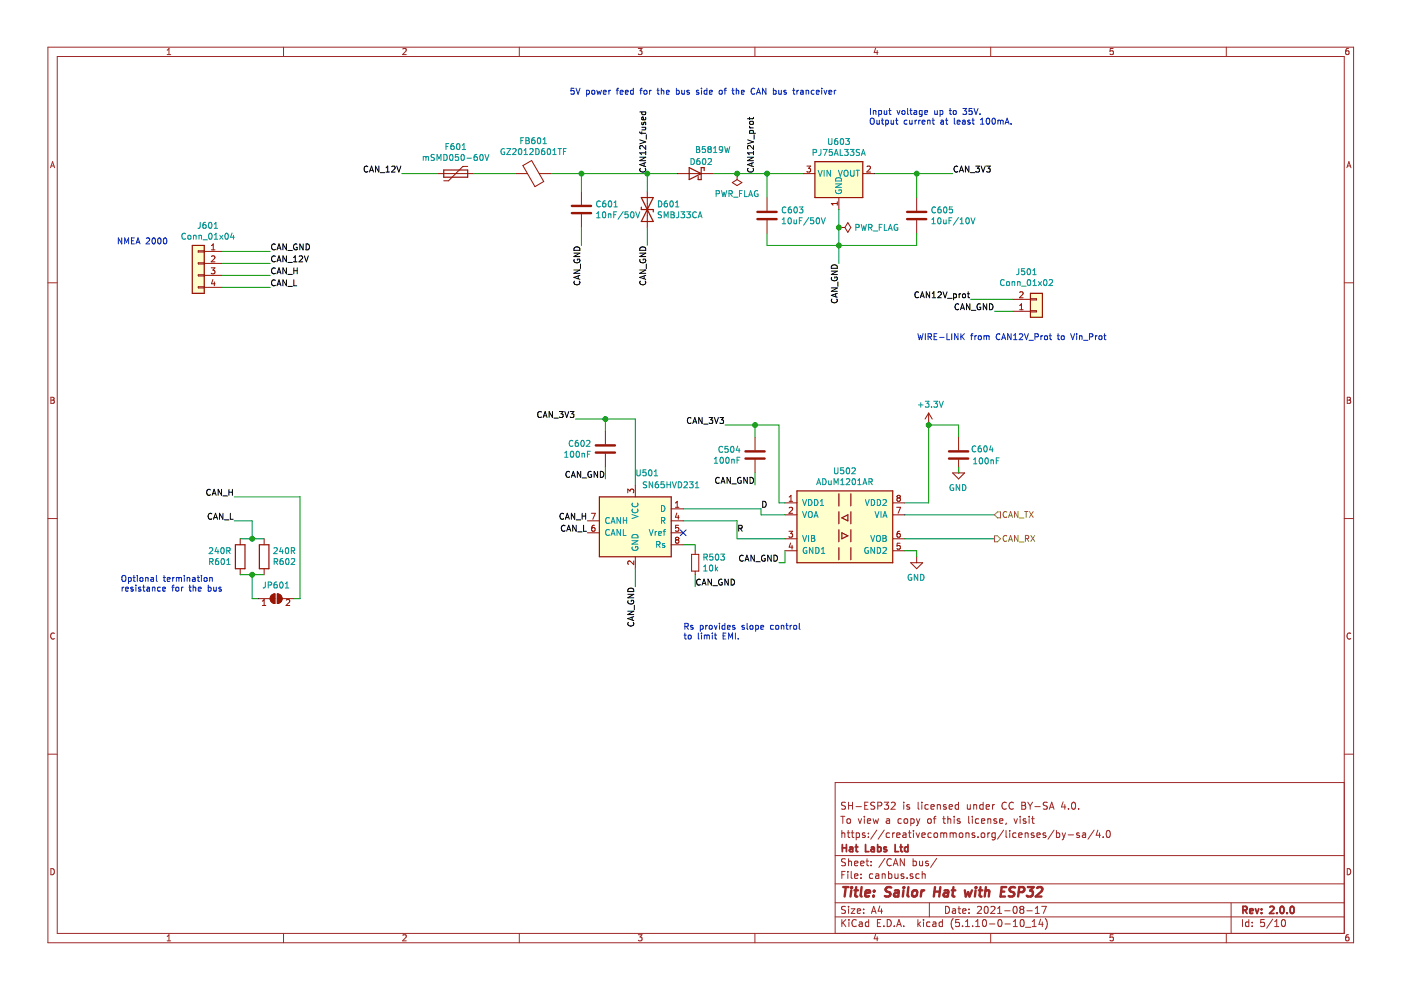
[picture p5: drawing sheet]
<svg xmlns="http://www.w3.org/2000/svg" width="297mm" height="210mm" viewBox="0 0 297 210" stroke-linecap="round" stroke-linejoin="round" font-family="sans-serif">
<path d="M.2 0h296.9v209.9h-296.9z" fill-rule="evenodd" fill="#fff" stroke="#fff" stroke-width=".21"/>
<g fill="none" stroke="#a0282a" stroke-width=".21">
<path d="M10.2 10h276.8v189.9h-276.8zM12.1 12h272.9v185.9h-272.9zM35.4 11.6h.8M35.4 10.6l.4-.3v1.3M60.1 10v2M85.4 10.4l.5-.1 .2 .3-.8 1h.8M110.1 10v2M135.3 10.3h.8l-.4 .5 .4 .1v.5l-.2 .2-.6-.2M160.1 10v2M185.6 10.2l-.3 .9h.9M186 10.7v.9M210 10v2"/>
<path d="M236 10.3h-.6l-.1 .6 .7-.1v.6l-.2 .2-.5-.2M260 10v2M285.9 10.3h-.4l-.1 .3-.1 .7 .2 .3 .5-.2-.1-.6h-.4l-.2 .2M10.7 35.6l.4-1.3 .5 1.3M10.8 35.2h.7M285.6 35.6l.4-1.3 .4 1.3M285.7 35.2h.6M10.2 60h1.9M285 60h2M10.8 84.2h.4l.3 .3-.3 .3 .3 .3-.2 .4h-.5zM10.8 84.8h.4M285.6 84.2h.5l.2 .3-.2 .3 .3 .3-.2 .4h-.6z"/>
<path d="M285.6 84.8h.5M10.2 109.9h1.9M285 109.9h2M11.5 134.3a.58 .58 0 0 0-.8 .5 .58 .58 0 0 0 .8 .6M286.4 134.3a.58 .58 0 0 0-.8 .5 .58 .58 0 0 0 .8 .6M10.2 159.9h1.9M285 159.9h2M178.3 173.1h.8M178.5 176.1v1.5M178.5 176.7l.2-.1 .3 .1 .1 .9M178.7 173.1v1.5M179.3 170.2l-.6-.1-.3 .3 .1 .3 .7 .3v.5l-.2 .1-.6-.1"/>
<path d="M179.6 176.6h.6M179.6 173.7l.2-.1 .5 .1v.8l-.3 .1-.4-.1zM179.8 176.1v1.3l.4 .2M179.9 170.1v1.5M179.9 170.8h.8M180.5 176.6h.6M180.7 176.1v1.3l.4 .2M180.7 170.1v1.5M181.5 171h1.1M181.5 176.7l.5-.1 .2 .3v.5l-.2 .2-.5-.1M181.5 176.6v1.5M182 173.6l.3 1 .4-1"/>
<path d="M183.3 173.1v.1M183.3 173.6v1M183.3 170.8h.5M183.4 176.7l-.4-.1-.2 .2 .1 .2 .5 .1v.4h-.6M183.9 174.1l.7-.2-.1-.2-.4-.1-.2 .2 .1 .7h.5M184 170.1h-.7v1.5h.7M184.1 177.4v.2M184.1 176.7v.1M185.1 173.6l.3 1 .3-.7 .3 .7 .3-1M185.5 170.2l-.6-.1-.3 .3 .1 .3 .7 .3v.5l-.2 .1-.6-.1M185.9 176l-1.3 1.9M186.1 170.9l.7-.1 .2-.2-.1-.4-.2-.1h-.6v1.5"/>
<path d="M187.5 170.1h.9l-.5 .6 .4 .1v.7l-.2 .1-.6-.1M187.5 176l-1.3 1.9M188 173.7h.5l.1 .9M188.6 176.7l-.4-.1-.3 .3 .1 .5 .2 .2 .4-.1M188.6 173.9l-.5 .1-.2 .2 .2 .4 .5-.1M189 170.2l.5-.1 .3 .4-.9 1.1h.9M189.3 176.6v1M189.7 176.6l-.4 .3M190.1 177.1l.7-.2v-.2l-.5-.1-.2 .2 .1 .7h.6M191.1 173.7l-.4-.1-.3 .3 .1 .6h.6M191.5 176.7h.5l.1 .9M191.6 170.1v.1"/>
<path d="M191.6 170.6v1M191.7 173.7l.3-.1 .4 .1 .1 .6-.2 .2-.3 .1-.3-.1zM192.1 176.9l-.7 .3 .2 .4 .5-.1M192.6 176.6h.6M192.8 176.1v1.3l.4 .2M192.8 170.7l-.3-.1-.3 .2 .1 .2 .5 .2v.3h-.6M193.1 173.7l.4-.1 .3 .3-.1 .6-.2 .1-.4-.1M193.1 173.6v1.5M193.7 176.1v.1M193.7 176.6v1M194.2 176.6l.4 1 .4-1M194.3 173.6l.4 1"/>
<path d="M194.7 174.6l-.4 .5M194.7 170.1v1.3l.2 .2M195 173.6l-.3 1M195.4 177.1l.8-.2-.1-.2-.4-.1-.3 .2 .1 .7h.6M195.4 170.1v.1M195.4 170.6v1M196.7 173.7l.2-.1 .5 .1v.8l-.2 .1-.5-.1zM196.8 170.7l-.4-.1-.3 .3 .1 .6 .2 .1 .4-.1M197.4 171.1l.7-.2-.1-.2-.4-.1-.2 .2 .1 .7h.5M197.5 176.7l-.5-.1-.3 .3 .2 .6h.6M197.9 173.6h.5M198.1 176.7l.2-.1 .4 .1 .1 .6-.1 .2-.4 .1-.2-.2z"/>
<path d="M198.4 173.1l-.3 .2v1.3M198.7 170.7l.3-.1 .3 .1 .1 .9M198.7 170.6v1M199.5 176.7l.4-.1 .2 .2M199.5 176.6v1M199.9 173.6h.5M200.1 176.8l.2-.2 .4 .1v.9M200.1 173.1v1.3l.3 .2M200.1 176.8v.8M200.6 170.7l-.4-.1-.2 .2 .1 .2 .5 .2v.3h-.6M201 173.7l.2-.1 .3 .1 .1 .9M201 173.1v1.5"/>
<path d="M201.2 171.1l.7-.2v-.2l-.5-.1-.2 .2 .1 .7h.6M201.4 176.7l.5-.1 .2 .2M201.4 176.6v1M202.1 176.8l.2-.2 .4 .1v.9M202.1 176.8v.8M202.3 173.1v.1M202.3 173.6v1M203.2 170.7l-.4-.1-.3 .3 .1 .6 .2 .1 .4-.1M203.2 170.1v1.5M203.4 176.7l.2-.1 .5 .1v.7l-.2 .2-.5-.2zM203.5 173.7l-.3-.1-.3 .2 .1 .2 .5 .1v.4h-.6M204.8 176.6v1"/>
<path d="M204.8 176.7l.2-.1 .4 .1v.9M205.1 170.6v.9l.4 .1 .2-.1M205.4 173.1v1.3l.2 .2M205.7 170.6v1M206.2 173.1v.1M206.2 173.6v1M206.4 170.7l.2-.1 .4 .1 .1 .9M206.4 170.6v1M206.6 176.7l-.3-.1-.2 .2 .1 .2 .4 .1v.4h-.5M207.4 177.4v.2M207.5 173.7l-.4-.1-.3 .3 .1 .6 .2 .1 .4-.1M208.1 174.1l.7-.2-.1-.2-.4-.1-.2 .2v.7h.6"/>
<path d="M208.1 176.7l.2-.1 .4 .1v.7l-.2 .2-.4-.2zM208.4 170.7l-.4-.1-.3 .3 .1 .6 .2 .1 .4-.1M208.4 170.1v1.5M209.1 171.1l.7-.2-.1-.2-.4-.1-.2 .2 .1 .7h.5M209.4 173.7l.2-.1 .4 .1 .1 .9M209.4 173.6v1M209.4 176.6v1M209.9 176.6l-.5 .3M210.4 170.6v1M210.9 170.6l-.5 .3M211 176.7l-.4-.1-.3 .3v.5l.3 .2 .4-.1M211 176.6v1.2l-.3 .3-.4-.1"/>
<path d="M211.3 173.7l-.4-.1-.2 .2 .1 .2 .5 .1v.4h-.6M211.9 174.1l.7-.2v-.2l-.4-.1-.3 .2 .1 .7h.6M212.8 176l-1.3 1.9M213.3 176.1v1.3l.2 .2M213.3 170.2a.7 .7 0 0 0-.9 .5 .7 .7 0 0 0 .7 .9l.2-.1M213.3 174.5l-.1 .3M214.1 176.1v.1M214.1 176.6v1M214.8 170.2a.7 .7 0 0 0-.9 .5 .7 .7 0 0 0 .7 .9l.2-.1M215 173.6l.3 1 .4-1M215.4 176.7l-.4-.1-.3 .3 .1 .6h.6M216 177.1l.7-.2-.1-.2-.4-.1-.2 .2 .1 .7h.5"/>
<path d="M216.3 173.1v.1M216.3 173.6v1M216.6 170.1h.5l.3 .3v.3l-.3 .1 .3 .1 .1 .4-.3 .3h-.6zM216.6 170.8h.5M217.4 176.7l.2-.1 .3 .1 .1 .9M217.4 176.6v1M217.5 173.7l-.4-.1-.2 .2 .1 .2 .5 .1v.4h-.6M217.9 170.1l.5 .8M218.2 173.1v.1M218.2 173.6v1M218.4 170.9v.7M218.7 173.6h.6"/>
<path d="M218.9 173.1v1.3l.4 .2M218.9 170.1l-.5 .8M219.2 176.7l-.3-.1-.3 .2 .1 .2 .5 .1v.4h-.6M219.4 171h1.2M219.8 177.1l.8-.2-.1-.2-.4-.1-.3 .2 .1 .7h.6M221.7 176.7l-.4-.1-.2 .2 .1 .2 .5 .1v.4h-.6M222.1 170.2l-.6-.1-.3 .3 .1 .3 .6 .2 .2 .3-.1 .3-.2 .1-.6-.1M222.5 171.6l.5-1.5 .5 1.5M222.6 171.2h.7M223.5 176l-1.3 1.9M224 176.7l.4-.1 .3 .3-.1 .6h-.6M224 176.1v1.5"/>
<path d="M225.2 176.6l.4 1M225.4 170l-.4 1.1h1M225.6 177.6l-.4 .5M225.8 170.6v1M225.9 176.6l-.3 1M226.5 177h1.1M226.5 171.5v.1M227.3 170.2l.3-.1a.81 .81 0 0 1 .5 .7 .81 .81 0 0 1-.5 .8l-.3-.1-.1-.5zM228.7 171.5v.1M228.8 176.7l-.3-.1-.2 .2v.2l.5 .1v.4h-.5M229.5 176.7h.6l.1 .9M230.2 176.9l-.7 .3 .2 .4 .5-.1"/>
<path d="M232 176l-1.3 1.9M232.8 176l-.4 1.1h.9M233.1 176.6v1M233.9 177.4v.2M234.7 176.2l.2-.1a.8 .8 0 0 1 .5 .7 .8 .8 0 0 1-.5 .8 1 1 0 0 1-.2-1.4zM285 165.9h-107.9v32M10.8 184.2a.65 .65 0 0 1 .7 .6 .65 .65 0 0 1-.7 .7zM35.4 198.5l.4-.3v1.3M35.4 199.5h.8M60.1 197.9v2M85.4 198.3l.5-.1 .2 .3-.8 1h.8M110.1 197.9v2"/>
<path d="M135.3 198.2h.8l-.4 .5 .4 .1v.6l-.2 .1-.6-.1M160.1 197.9v2M177.1 194.4h107.9M177.1 191.4h107.9M177.1 187.4h107.9M177.1 181.4h107.9M178.5 185.5h.5M178.5 195v1.5M178.7 195.6l.6 .9M179.2 184.8h-.7v1.5M179.3 192.2h-.6l-.3 .2 .1 .4 .7 .3v.4l-.2 .2-.6-.1M179.3 182.1h-.6l-.3 .2 .1 .4 .7 .3v.4l-.2 .2-.6-.1"/>
<path d="M179.3 195l-.8 .8M179.8 184.8v.1M179.8 185.3v1M179.9 182.1v1.5M179.9 192.2v.1M179.9 192.7v1M179.9 182.7l.2-.1h.4v1M180 195v.1M180 195.5v1M180.5 192.7h.8l-.8 1h.8M180.5 184.8v1.3l.2 .2M181.2 185.8l.7-.2-.1-.3h-.4l-.2 .2 .1 .7h.5"/>
<path d="M181.2 183.1l.7-.2-.1-.3h-.4l-.2 .2 .1 .7h.5M181.5 195.1a.59 .59 0 0 0-.7 0 .59 .59 0 0 0-.2 .7 .56 .56 0 0 0 .3 .6 .56 .56 0 0 0 .6-.1M181.8 193.2l.7-.2-.1-.2-.4-.1-.2 .2v.7h.6M182.2 195.5h.6v1M182.5 183.1l.7-.2-.1-.3h-.4l-.2 .2 .1 .7h.5M182.6 186.1v.2M182.6 185.3v.2M182.8 195.8l-.5 .1-.2 .2 .2 .4 .5-.1M183.1 193.5v.2M183.1 192.8v.1M183.6 182.6h.6M183.8 182.1v1.3l.4 .2"/>
<path d="M184.2 195.5h-.5l-.2 .2v.6l.2 .2 .5-.1M184.2 195v1.5M184.7 183.4v.2M184.7 182.6v.2M184.8 193.7l.4-1.5 .5 1.5M184.9 193.2h.7M185 185.3h-.4l-.3 .2 .1 .6 .2 .2 .4-.1M185.6 198.1l-.3 .9h.9M185.7 185.3h.6v1M186 198.6v.9M186 195.7h.5M186.3 185.6l-.5 .1-.2 .2 .2 .4 .5-.1"/>
<path d="M186.5 192.1l-.3 1.1h.9M186.7 195h-.7v1.5h.7M186.9 192.7v1M187 185.4l.2-.1h.4l.1 1M187 185.3v1M187.4 196.3v.2M187.6 182l-1.3 1.9M188.1 195a.76 .76 0 0 1 .9 .7 .76 .76 0 0 1-.9 .8zM188.4 185.3h.4l.3 .2-.1 .7h-.6M188.4 184.8v1.5M189 182.2a.71 .71 0 0 0-1 .5 .71 .71 0 0 0 .7 .9l.3-.2M189.4 183.6l.5-1.5 .5 1.5"/>
<path d="M189.5 183.1h.7M189.6 196.3v.2M189.7 185.3l.1 .9 .4 .1 .2-.2M190.1 196.5l.5-1.5 .5 1.5M190.2 196h.8M190.4 185.3v1M191.6 196.3v.2M191.6 185.3h-.4l-.2 .2 .1 .2 .5 .1v.4h-.6M191.7 182.1v1.5l-.8-1.5v1.5M192.3 186.1v.2M193.5 185.3h-.3l-.2 .2v.2l.5 .1v.4h-.5M193.6 182.1v1.5"/>
<path d="M193.6 182.6h.4l.3 .3-.1 .6h-.6M194.6 195v1.5M194.7 195.9l.5 .6M194.9 185.3h-.4l-.3 .2v.6l.3 .2 .4-.1M195 182.6v.9l.4 .1 .2-.2M195.2 195.5l-.6 .5M195.5 185.4l.2-.1h.4l.1 1M195.5 184.8v1.5M195.6 182.6v1M195.8 195v.1M195.8 195.5v1M196.8 182.6h-.3l-.3 .2 .1 .2 .5 .1v.4h-.6"/>
<path d="M197 191.4v3M197.2 195.5h-.5l-.2 .2v.6l.2 .2 .5-.1M197.8 195.5h.6v1M198.4 195.8l-.7 .3 .3 .4 .4-.1M198.6 182l-1.3 1.9M199.8 195.5h-.4l-.3 .2 .1 .6 .2 .2 .4-.1M199.8 195v1.5M200.5 192.2a.75 .75 0 0 1 .8 .7 .75 .75 0 0 1-.8 .8zM202 192.8h.5l.1 .9M202.1 194.8a1.71 1.71 0 0 0 0 2.2M202.6 193l-.5 .1-.2 .2 .2 .4 .5-.1M203.1 192.7h.6"/>
<path d="M203.3 192.2v1.3l.4 .2M203.4 195h-.7l-.1 .7 .7-.1 .1 .2v.5l-.2 .2-.6-.2M204.1 196.3v.2M204.1 193.2l.7-.2-.1-.2-.4-.1-.2 .2 .1 .7h.5M204.7 196.5h.9M204.7 195.4l.4-.4v1.5M205.4 193.5v.2M205.4 192.8v.1M206.2 196.3v.2M206.9 196.5h.8M206.9 195.4l.4-.4v1.5M207.2 192.3l.6-.1 .3 .4-.9 1.1h.9"/>
<path d="M208.5 195h.1a.8 .8 0 0 1 .6 .7 .8 .8 0 0 1-.6 .8 1 1 0 0 1-.1-1.5zM208.8 192.3l.4-.1a.85 .85 0 0 1-.2 1.5l-.2-.2-.1-.4zM209.8 195.9h1.1M210 197.9v2M210.1 192.3l.6-.1 .3 .4-1 1.1h1M211.5 193.7h.9M211.5 192.6l.4-.4v1.5M211.8 195h.1a.8 .8 0 0 1 .5 .7 .8 .8 0 0 1-.5 .8 .97 .97 0 0 1-.1-1.5zM213 193.1h1.2M213.1 195.9h1.1M214.8 196.5h.9M214.8 195.4l.5-.4v1.5"/>
<path d="M214.9 192.3l.2-.1a.8 .8 0 0 1 .6 .7 .8 .8 0 0 1-.6 .8l-.3-.6zM216.4 195.1l.4-.1a.85 .85 0 0 1-.2 1.5l-.2-.2-.1-.4zM216.5 192.8l-.3-.3 .3-.3h.3l.3 .2-.3 .4M216.5 192.8l-.3 .3 .1 .4 .2 .2h.3l.3-.3v-.3l-.3-.3M216.5 192.8h.3M217.4 196.6h1.2M217.7 193.1h1.2M218.9 196.5h.8M218.9 195.4l.4-.4v1.5M219.5 193.7h.9M219.5 192.6l.4-.4v1.5M220.6 194.9l-.3 1.1h.9"/>
<path d="M220.9 192.2h.9l-.6 1.5M221 195.5v1M221.6 194.8a1.71 1.71 0 0 1 0 2.2M236 198.2h-.6l-.1 .6 .7-.1v.7l-.2 .1-.5-.1M260 197.9v2M261 191.4v6.5M263.4 195v1.5M264.8 195.5h-.5l-.2 .2 .1 .7h.6M264.8 195v1.5M265.5 196.3v.2M265.5 195.5v.2M268.1 195h-.8v.7l.7-.1 .1 .2v.5l-.3 .2-.5-.2"/>
<path d="M269.8 194.9l-1.2 1.9M270.3 196.5h.8M270.3 195.4l.4-.4v1.5M271.9 195h.2a.81 .81 0 0 1 .5 .7 .81 .81 0 0 1-.5 .8 .95 .95 0 0 1-.2-1.5zM285.6 184.2a.65 .65 0 0 1 .8 .6 .65 .65 0 0 1-.8 .7zM285.9 198.2h-.4l-.1 .3-.1 .7 .2 .3 .5-.1-.1-.7h-.4l-.2 .2"/>
</g>
<g fill="none" stroke="#a0282a" stroke-width=".38">
<path d="M178.6 179.1v1.5M178.6 179.8h.9M179.5 179.1v1.5M180.2 179.7h.5l.1 .9M180.8 179.9l-.7 .3 .2 .4 .5-.1M181.3 179.6h.6M181.5 179.1v1.3l.4 .2M183.5 179.1v1.5h.7M184.7 179.7h.6l.1 .9M185.4 179.9l-.7 .3 .2 .4 .5-.1M186.1 179.7l.4-.1 .3 .3-.1 .5-.2 .2-.4-.1M186.1 179.1v1.5"/>
<path d="M187.9 179.7l-.3-.1-.2 .2 .1 .2 .4 .1v.4h-.5M189.8 179.1v1.5h.7M190.8 179.6h.6M191 179.1v1.3l.4 .2M192.5 179.7l-.4-.1-.3 .3 .1 .5 .2 .2 .4-.1M192.5 179.1v1.5M263.5 193l.7-.1 .2-.2-.1-.4-.2-.1h-.6v1.5M263.9 193l.5 .7M265 193.2l.7-.2-.1-.2-.4-.1-.2 .2v.7h.6M266.2 192.7l.3 1 .4-1M267.5 193.5v.2M267.5 192.8v.1"/>
<path d="M269.2 192.3l.6-.1 .3 .4-.9 1.1h.9M270.7 193.5v.2M271.5 192.3l.2-.1a.8 .8 0 0 1 .6 .7 .8 .8 0 0 1-.6 .8l-.3-.6zM272.9 193.5v.2M273.7 192.3l.3-.1a.85 .85 0 0 1-.1 1.5l-.2-.2-.2-.4z"/>
</g>
<g fill="none" stroke="#a0282a" stroke-width=".51">
<path d="M178.8 188.1h1.1M179.3 188.1l-.2 2M180.5 188.8l-.2 1.3M180.6 188.1l-.1 .2M180.6 188.1l.1 .1-.2 .1M181.2 188.8h.7M181.5 188.1l-.2 1.7 .1 .2 .4 .1M182.7 188.1l-.2 1.7 .2 .3M183.5 189.4l1-.2-.1-.4h-.6l-.3 .2v1h.8M185.2 189.9v.2M185.3 188.8l.1 .1-.1 .1M185.3 188.8v.2"/>
<path d="M189 188.2l-.8-.1-.4 .4 .1 .4 .8 .4v.6a.91 .91 0 0 1-1.1 .1M189.7 188.8h.8l-.1 1.3M190.5 189.2l-.6 .1a.4 .4 0 0 0-.4 .4 .4 .4 0 0 0 .3 .4l.7-.1M191.6 188.8l-.2 1.3M191.7 188.1l-.2 .1 .1 .1M191.7 188.1l-.1 .2M192.6 188.1l-.2 1.7 .3 .3M193.5 188.9l.4-.1 .5 .1v.8l-.2 .3a.49 .49 0 0 1-.8-.3zM195.4 188.8l-.2 1.3M196 188.8h-.4l-.3 .3M198.1 189h1.2M198.2 188.1l-.2 2"/>
<path d="M199.4 188.1l-.3 2M200.2 188.8h.8v1.3M201.1 189.2l-.7 .1a.4 .4 0 0 0-.3 .4 .4 .4 0 0 0 .2 .4l.7-.1M201.8 188.8h.8M202.1 188.1l-.2 1.7 .1 .2 .4 .1M204.6 188.8l.2 1.3 .5-1 .3 1 .5-1.3M206.8 188.8l-.1 1.3M206.9 188.1l-.1 .1 .1 .1M206.9 188.1v.2M207.5 188.8h.8M207.9 188.1l-.2 1.7 .1 .2 .3 .1M208.9 188.9l.3-.1h.5l-.1 1.3"/>
<path d="M209 188.1l-.2 2M212.3 189h.6M213.3 188.1h-.9l-.3 2h1M215.2 188.2a.84 .84 0 0 0-1 .1l-.2 .4 .2 .2 .8 .4-.1 .6a.87 .87 0 0 1-1 .1M216 189.1l.9-.1a.54 .54 0 0 0 .3-.5 .54 .54 0 0 0-.3-.4h-.8l-.2 2M217.9 188.1h1.3l-.8 .7a.48 .48 0 0 1 .6 .4v.5l-.3 .3-.7 .1-.3-.2M219.9 188.3l.3-.2h.5l.3 .2v.4l-1.4 1.4h1.2"/>
</g>
<g fill="none" stroke="#981200" stroke-width=".21">
<path d="M92.8 36.8h7.6M99.2 35.3h-1.1l-3 3h-1M109.3 36.8h2.6M110.9 35.1l1.8-1.1 2.6 4.5-1.9 1.1zM114.3 36.8h2.6M143.6 36.8h7.6M155.3 38.7l1-.6 1 .6-1 .6zM156.3 36.8h.1M156.3 36.8v1.3M170.2 36.8h2.6M171.1 35.2h.8l-.5 .5 .4 .1 .1 .5-.3 .2-.5-.1M182.9 36.8h2.6"/>
<path d="M183.8 35.3l.5-.1 .3 .4-.8 .9h.8M42 53.2h1.3v.2h-1.3zM42 55.7h1.3v.3h-1.3zM42 58.3h1.3v.2h-1.3zM43.3 53.3h3.8M43.3 55.8h3.8M43.3 58.4h3.8M44.8 56.8h.8l-.5 .5 .4 .1 .1 .4-.3 .3-.5-.2M44.8 53h.8M44.8 52.1l.4-.4v1.3M44.8 54.4l.5-.2 .3 .4-.8 .9h.8M45.1 59.3l-.3 .9h.8"/>
<path d="M45.4 59.8v.8M123.3 40.6v2.8M123.3 45.4v2.8M137.2 40.6v7.6M162.6 41.9v2.8M162.6 46.7v2.8M177.5 42.8v.7M177.5 43.2h-1.2l.3 .3M177.9 48.2h.1M177.9 41.9v2.5M177.9 48.2h1.2M179.8 47.2l.6 1-.6 1-.7-1z"/>
<path d="M194.4 41.9v2.8M194.4 46.7v2.8M42 60.8h1.3v.3h-1.3zM43.3 60.9h3.8M214.7 66h3.8M214.7 63.5h3.8M216.2 65.7h.7M216.2 64.8l.4-.4v1.3M216.2 62l.5-.1 .2 .3-.8 .9h.8M218.5 63.3h1.2v.3h-1.2zM218.5 65.9h1.2v.2h-1.2zM128.4 91.4v2.8"/>
<path d="M128.4 96.2v2.8M160.1 92.7v2.8M160.1 97.5v2.8M196.9 87.6l-.8 1.2M196.9 87.6v2.5M196.9 87.6l.8 1.2M203.2 92.7v2.8M203.2 97.5v2.8M50.9 114.2v1.3M56 114.2v1.3M124.5 110.4h2.6M124.5 113h2.6"/>
<path d="M125.4 108.8h.8l-.5 1.3M126 111.4h-.2a.79 .79 0 0 0-.1 1.2h.3l.2-.5-.3-.3h-.2l-.3 .3M133.1 104.5v-.8l.5 .4 .1-.3 .4-.1 .3 .3-.2 .5M134.4 118.9v.8l-.9-.8-.4 .3 .1 .5M134.7 102.8v2.6M134.7 118v2.6M142.3 107.9h2.6M142.3 110.4h2.6M142.3 113h2.6M142.3 115.5h2.6M143.2 107.6h.7M143.2 106.6l.4-.3v1.3"/>
<path d="M143.5 114.5l-.3-.3 .3-.3h.2l.2 .3-.2 .3M143.5 114.5l-.3 .2v.2l.3 .3 .3-.1 .1-.2v-.2l-.2-.2M143.5 114.5h.2M143.5 108.8l-.3 .9h.8M143.8 109.3v.8M143.9 111.4h-.6l-.1 .6 .5-.2 .2 .3v.3l-.2 .2-.5-.1M146.6 117.5h1.6v3.6h-1.6zM147.4 116.8v.7M166.4 106.6h2.6M166.4 109.2h2.6M166.4 114.2h2.6M166.4 116.8h2.6"/>
<path d="M167.3 112.6h.8l-.5 .5 .4 .1 .1 .5-.3 .2-.5-.1M167.3 107.7l.5-.1 .3 .3-.8 .9h.8M167.3 106.3h.8M167.3 105.4l.4-.4v1.3M167.6 115.1l-.3 .9h.8M167.9 115.6v.8M189.3 106.6h2.5M189.3 109.2h2.5M189.3 114.2h2.5M189.3 116.8h2.5M190.1 107.6h.9l-.6 1.2M190.4 105.6l-.2 .2v.3l.2 .2 .4-.1 .1-.1v-.3l-.3-.2"/>
<path d="M190.4 105.6l-.2-.3 .2-.3h.2l.3 .3-.3 .3M190.4 105.6h.2M190.8 112.6h-.3a.79 .79 0 0 0-.1 1.3h.4l.1-.5-.3-.3h-.2l-.2 .3M190.8 115.2h-.6v.6l.4-.1 .3 .2v.3l-.3 .2-.4-.1M193.1 119.3h2.5l-1.2 1.3zM194.4 118v1.3M202 100.3h2.5l-1.3 1.2zM50.9 120.6v1.3M54.7 126.9h2.6M55.6 127.5l.4-.4v1.3M55.6 128.4h.8M56 120.6v1.3"/>
<path d="M57.6 126.2l.7-.3v2a1.02 1.02 0 0 1-.9-.6 1.02 1.02 0 0 1 .2-1.1zM58.8 125.9a1.02 1.02 0 0 1 1 1 1.02 1.02 0 0 1-1 1zM59.8 126.9h2.6M60.7 127.2l.5-.1 .2 .4-.8 .9h.8M147.4 121.1v.8"/>
</g>
<g fill="none" stroke="#009596" stroke-width=".21">
<path d="M89.7 33.2v.8M89.7 33.3l.4-.1 .2 .2M90.3 33.4l.2-.2h.3v.8M90.3 33.4v.6M92.1 32.8l-.5-.1-.2 .2 .1 .4 .6 .2v.3l-.2 .2h-.5M92.7 34v-1.3l.4 1 .4-1v1.3M94.1 32.7a.64 .64 0 0 1 .7 .7 .64 .64 0 0 1-.7 .6zM94.6 31h.4M95.1 30.4h-.5v1.3M95.4 32.9l.2-.2a.67 .67 0 0 1 .5 .7 .67 .67 0 0 1-.5 .6l-.3-.5zM96.2 30.4l-.4 .2-.2 .4v.6l.6 .1 .1-.2-.1-.5-.4-.1-.2 .3M96.9 30.6l.2-.2a.69 .69 0 0 1 .4 .7 .69 .69 0 0 1-.4 .6l-.3-.5z"/>
<path d="M97.2 32.7h-.6l-.1 .7 .5-.2 .3 .3v.3l-.3 .2-.5-.1M97.8 32.9l.2-.2a.67 .67 0 0 1 .5 .7 .67 .67 0 0 1-.5 .6l-.3-.5zM98 31.7h.7M98 30.8l.4-.4v1.3M99 33.5h1M101.1 32.7l-.4 .2-.2 .4 .1 .6 .5 .1 .1-.2-.1-.5-.3-.1-.3 .3M101.8 32.9l.2-.2a.69 .69 0 0 1 .5 .7 .69 .69 0 0 1-.5 .6l-.3-.5zM102.8 32.7l.4 1.3 .5-1.3M107 31.6a.57 .57 0 0 0-.8 .5 .57 .57 0 0 0 .8 .5v-.4h-.2M107.4 31.5h.9l-.9 1.3h.9M108.7 31.6l.5-.1 .2 .4-.8 .9h.8M110 31.6l.2-.1a.67 .67 0 0 1 .5 .6 .67 .67 0 0 1-.5 .7l-.3-.5z"/>
<path d="M110.4 29.8h.4M111 29.2h-.6v1.3M111.1 32.8h.8M111.1 31.9l.4-.4v1.3M111.5 29.8h.4M111.5 29.2h.4l.3 .2-.3 .4 .3 .2-.1 .4-.6 .1zM112.3 31.6l.5-.1 .2 .4-.7 .9h.7M113.3 29.2l-.4 .1-.2 .5 .1 .5 .5 .1 .2-.2-.2-.4-.3-.1-.3 .2M113.6 31.5a.64 .64 0 0 1 .7 .6 .64 .64 0 0 1-.7 .7zM114 29.3l.2-.1a.69 .69 0 0 1 .5 .6 .69 .69 0 0 1-.5 .7l-.3-.5zM115.1 30.5h.8M115.1 29.5l.4-.3v1.3"/>
<path d="M115.4 31.5l-.4 .1-.2 .5 .1 .6h.5l.1-.2-.1-.4-.3-.1-.3 .2M116.1 31.6l.2-.1a.69 .69 0 0 1 .4 .6 .69 .69 0 0 1-.4 .7l-.3-.5zM117.2 32.8h.7M117.2 31.9l.4-.4v1.3M118.3 31.5h.7M118.7 31.5v1.3M119.5 32.1h.4M120.1 31.5h-.6v1.3M146.5 33.6a.64 .64 0 0 1 .7 .6 .64 .64 0 0 1-.7 .7zM147.7 31.1h.4l.2 .2-.2 .4 .3 .2-.2 .4h-.5zM147.7 31.7h.4M148.3 33.6h-.2l-.3 .3-.1 .8 .3 .2 .4-.1v-.5l-.2-.2h-.2l-.3 .2"/>
<path d="M149 33.7l.2-.1a.67 .67 0 0 1 .5 .6 .67 .67 0 0 1-.5 .7l-.3-.5zM149.5 31.1h-.6v.6l.4-.1 .3 .2v.3l-.3 .2-.4-.1M150.1 33.7l.5-.1 .2 .4-.7 .9h.7M150.3 31.6l-.2 .3v.2l.2 .2h.4l.1-.2-.1-.4-.1-.1M150.3 31.6l-.2-.2 .2-.3 .4 .1v.3l-.1 .1M150.3 31.6h.3M151.3 31.4l.4-.3v1.2M151.3 32.3h.7M153.2 31.6l-.2 .3-.4-.1-.1-.6 .5-.1 .2 .2-.1 .9-.5 .1M153.6 31.1l.3 1.2 .3-.9 .2 .9 .3-1.2M172.4 32.3h.6l.1-.2v-.3l-.7-.1v1.3M173.5 36.1l.4 1.3 .4-1.3"/>
<path d="M174 31.7v.9l-.2 .3-.3 .1M174.5 31.7h.9l-.6 1.3M174.7 36.1v1.3M175.7 29.4v1l.2 .2h.4l.1-.2v-1M176.1 36.1v1.3l-.8-1.3v1.3M176.5 31.7h-.7v.6l.2-.1 .5 .1v.5l-.2 .2-.5-.2M176.9 33l.4-1.3 .4 1.3M177 32.6h.6M177.1 39h1.3l-1.3 .7h1.3M177.3 37.8a.67 .67 0 0 1 .8-.1 .67 .67 0 0 1 .3 .7h-1.3zM177.6 29.4h-.4l-.3 .5 .1 .6 .6 .1v-.7h-.4l-.3 .2M177.8 36.1l.4 1.3 .4-1.3"/>
<path d="M178.1 31.7v1.3h.6M178.3 29.5l.1-.1a.67 .67 0 0 1 .5 .6 .67 .67 0 0 1-.5 .6l-.3-.4zM179 36.3l.3-.2 .3 .1a.78 .78 0 0 1-.1 1.2l-.5-.2zM179 31.7h.8l-.4 .5 .4 .1v.5l-.2 .2-.6-.2M179.3 29.4h.8l-.4 .5 .3 .1 .1 .4-.3 .2-.5-.1M180.3 31.7h.8l-.5 .5 .4 .1 .1 .4-.3 .3-.5-.2M180.3 36.1v1l.3 .3 .4-.1 .1-.2v-1M181.5 36.1h.7M181.8 36.1v1.3M182.2 31.8l-.4-.1-.2 .1v.4l.5 .2 .1 .3-.2 .3-.5-.1M182.6 33l.4-1.3 .5 1.3M182.7 32.6h.6"/>
<path d="M39.4 49.6a.56 .56 0 0 0-.8 .1 .56 .56 0 0 0 0 .7l.4 .3 .4-.1M39.9 49.9h.3l.3 .2-.1 .6-.5-.1zM41 50l.5-.1 .1 .8M41 49.9v.8M42.2 50l.5-.1v.8M42.2 49.9v.8M42.4 47.1v1.1l-.4 .2M43 50.8h1M43.6 47.1h-.2l-.3 .3-.1 .8 .2 .2 .5-.1v-.4l-.2-.3h-.3l-.2 .3M44.3 47.3l.2-.2a.67 .67 0 0 1 .5 .7 .67 .67 0 0 1-.5 .6l-.3-.5zM44.4 49.6l.1-.1a.67 .67 0 0 1 .5 .6 .67 .67 0 0 1-.5 .6l-.3-.5zM45.4 48.4h.7"/>
<path d="M45.4 47.5l.4-.4v1.3M45.4 49.8l.4-.3v1.2M45.4 50.7h.8M46.6 49.9l.7 .8M47.3 49.9l-.7 .8M47.8 49.6l.2-.1a.67 .67 0 0 1 .4 .6 .67 .67 0 0 1-.4 .6l-.3-.5zM49.2 49.4l-.3 .9h.8M49.5 49.9v.8M126.5 46.2h.7M126.5 45.3l.4-.4v1.3M127.3 42.7a.56 .56 0 0 0-.8 .1 .56 .56 0 0 0 .1 .8l.3 .3 .4-.2M127.8 45l.2-.1a.69 .69 0 0 1 .4 .6 .69 .69 0 0 1-.4 .7l-.3-.5z"/>
<path d="M128.4 42.6h-.3l-.3 .3v.7l.2 .3 .4-.2 .1-.4-.2-.2h-.3l-.2 .2M129 45.3v.9M129 45.5l.5-.1v.8M129.1 42.7l.2-.1a.67 .67 0 0 1 .4 .6 .67 .67 0 0 1-.4 .7l-.3-.5zM130.1 45.5h.5M130.2 43.9h.7M130.2 43l.3-.4v1.3M130.7 44.9h-.6v1.3M132.1 44.9l-1.1 1.6M133.2 44.9h-.7v.6l.2-.1 .4 .1 .1 .5-.2 .2-.5-.2M133.8 45l.2-.1a.67 .67 0 0 1 .4 .6 .67 .67 0 0 1-.4 .7l-.3-.5zM134.8 44.9l.4 1.3 .4-1.3"/>
<path d="M139.6 42.6a.64 .64 0 0 1 .7 .6 .64 .64 0 0 1-.7 .7zM140.3 45l-.5-.1-.2 .1v.5l.6 .2 .1 .2-.3 .3-.5-.1M140.8 46.2v-1.3l.4 .9 .5-.9v1.3M141.4 42.6h-.2l-.3 .3-.1 .7 .2 .3 .5-.2v-.4l-.2-.2h-.3l-.2 .2M142.1 42.7l.2-.1a.67 .67 0 0 1 .5 .6 .67 .67 0 0 1-.5 .7l-.3-.5zM142.3 44.9l.6 .1v.4l-.2 .1 .3 .2-.1 .4-.6 .1zM142.3 45.5h.4M143.2 43.9h.7M143.2 43l.4-.4v1.3M143.9 44.9l-.1 1.1-.4 .2M144.4 44.9h.8l-.5 .5 .4 .1v.5l-.2 .2-.5-.2M145.6 44.9h.8l-.5 .5 .4 .1 .1 .4-.3 .3-.5-.2"/>
<path d="M147.6 45a.56 .56 0 0 0-.7 .1 .56 .56 0 0 0 0 .8l.4 .3 .3-.2M148 46.2l.4-1.3 .4 1.3M148.1 45.8h.6M151.8 41.1l.6-.1 .1-.5-.7-.1v1.3M153 40.4l.3 1.3 .2-.9 .3 .9 .3-1.3M154.6 41.1l.6-.1v-.5l-.6-.1v1.3M154.9 41.1l.4 .6M155.5 41.8h1M156.8 41h.4M157.4 40.4h-.6v1.3M157.9 40.4v1.3h.6M158.7 41.7l.4-1.3 .5 1.3"/>
<path d="M158.8 41.3h.7M160.6 40.5a.59 .59 0 0 0-.7 .6 .59 .59 0 0 0 .7 .5l.1-.4h-.2M165.8 47.4h.8M165.8 46.5l.4-.3v1.2M166.6 44a.56 .56 0 0 0-.7 .1 .56 .56 0 0 0 0 .7l.4 .3 .3-.1M167.2 46.3l.2-.1a.69 .69 0 0 1 .4 .6 .69 .69 0 0 1-.4 .6l-.3-.4zM167.7 43.9h-.2l-.3 .3-.1 .7 .2 .2 .5-.1v-.4l-.2-.3h-.3l-.2 .3M168.3 46.6l.1 .8 .5-.1M168.4 44l.2-.1a.67 .67 0 0 1 .5 .6 .67 .67 0 0 1-.5 .6l-.3-.4zM168.9 46.6v.8M169.5 43.9h.7l-.4 .4 .4 .2-.1 .6-.6-.1M169.5 46.8h.4"/>
<path d="M170.1 46.2h-.6v1.2M171.5 46.1l-1.1 1.7M172.5 46.2h-.6l-.1 .6 .2-.1h.4l.1 .6-.2 .1-.5-.1M173.2 46.3l.1-.1a.67 .67 0 0 1 .5 .6 .67 .67 0 0 1-.5 .6l-.3-.4zM174.1 46.2l.5 1.2 .4-1.2M177.2 40.3a.57 .57 0 0 0 .6 .8 .57 .57 0 0 0 .5-.8h-.4v.2M181.5 48.2h.6v-.5l-.6-.1v1.2M182.6 47.6l.3 1.2 .2-.9 .3 .9 .3-1.2M184.2 48.2h.6v-.5l-.6-.1v1.2M184.5 48.2l.4 .6M185.1 49h1M186.4 48.2h.4"/>
<path d="M187 47.6h-.6v1.2M187.5 47.6v1.2h.6M188.3 48.8l.5-1.2 .4 1.2M188.5 48.5h.6M190.3 47.6a.59 .59 0 0 0-.7 .6 .59 .59 0 0 0 .7 .6v-.5h-.2M197.6 47.4h.7M197.6 46.5l.3-.3v1.2M198.4 44a.56 .56 0 0 0-.8 .1 .56 .56 0 0 0 0 .7l.4 .3 .4-.1M198.9 46.3l.2-.1a.69 .69 0 0 1 .4 .6 .69 .69 0 0 1-.4 .6l-.3-.4zM199.4 43.9h-.2l-.3 .3-.1 .7 .3 .2 .4-.1 .1-.4-.3-.3h-.2l-.3 .3M200.1 46.6v.8l.5-.1M200.2 44l.1-.1a.67 .67 0 0 1 .5 .6 .67 .67 0 0 1-.5 .6l-.3-.4z"/>
<path d="M200.6 46.6v.8M201.2 46.8h.4M201.8 46.2h-.6v1.2M201.9 43.9h-.6v.6l.1-.2 .5 .1v.6l-.2 .1-.4-.1M203.2 46.1l-1.1 1.7M203.6 47.4h.7M203.6 46.5l.3-.3v1.2M204.9 46.3l.2-.1a.67 .67 0 0 1 .4 .6 .67 .67 0 0 1-.4 .6l-.3-.4zM205.9 46.2l.4 1.2 .4-1.2M212.9 59.4a.56 .56 0 0 0-.7 .1 .56 .56 0 0 0 0 .7l.3 .3 .4-.1M213.5 59.8l.3-.1 .3 .2-.2 .6-.5-.1zM214.6 59.8h.5v.7"/>
<path d="M214.6 59.7v.8M215.8 59.8h.4l.1 .7M215.8 59.7v.8M216 57v1.1l-.5 .1M217.2 57h-.6v.6l.1-.2 .5 .2v.5l-.1 .1-.5-.1M217.9 57.1l.2-.1a.67 .67 0 0 1 .4 .6 .67 .67 0 0 1-.4 .6l-.3-.4zM217.9 59.4l.2-.1a.67 .67 0 0 1 .4 .6 .67 .67 0 0 1-.4 .6l-.3-.4zM219 58.2h.7M219 57.3l.3-.3v1.2M219 59.6l.4-.3v1.2M220.1 59.7l.7 .8M220.8 59.7l-.7 .8"/>
<path d="M221.4 59.4l.1-.1a.67 .67 0 0 1 .5 .6 .67 .67 0 0 1-.5 .6l-.3-.4zM222.5 59.4l.4-.1 .3 .3-.8 .9h.8M216.6 60.7h1M219 60.5h.7M119.7 96.9h.7M119.7 96l.4-.3v1.2M121 95.8l.2-.1a.67 .67 0 0 1 .5 .6 .67 .67 0 0 1-.5 .6l-.3-.4zM121.5 93.5a.56 .56 0 0 0-.8 .1 .56 .56 0 0 0 0 .7l.4 .3 .4-.1M122.3 95.8l.1-.1a.69 .69 0 0 1 .5 .6 .69 .69 0 0 1-.5 .6l-.3-.4zM122.5 93.4h-.2l-.3 .3v.7l.2 .2 .4-.1 .1-.4-.3-.2h-.2l-.2 .2M123.3 93.5l.2-.1a.67 .67 0 0 1 .4 .6 .67 .67 0 0 1-.4 .6l-.4-.4zM123.4 96.1v.8"/>
<path d="M123.4 96.2h.5v.7M124.4 93.5l.4-.1 .3 .3-.8 .9h.8M124.5 96.3h.5M125.2 95.7h-.7v1.2M135 99.6v1.1l.3 .2 .3-.1 .1-.1v-1.1M137 99.6h-.7v.6l.2-.1 .4 .1 .1 .6-.2 .1-.5-.1M137.6 99.7l.2-.1a.67 .67 0 0 1 .4 .6 .67 .67 0 0 1-.4 .7l-.3-.5zM138.7 100l.4-.4v1.3M151.5 97.3l.3-.4v1.3M151.5 98.2h.7M152.8 97.1l.2-.2a.67 .67 0 0 1 .4 .7 .67 .67 0 0 1-.4 .6l-.4-.5zM153.2 94.8a.56 .56 0 0 0-.7 .1 .56 .56 0 0 0 0 .7l.3 .3 .4-.1"/>
<path d="M154 97.1l.2-.2a.69 .69 0 0 1 .4 .7 .69 .69 0 0 1-.4 .6l-.3-.5zM154.3 94.6h-.6v.6l.2-.1 .4 .1v.6l-.1 .1-.5-.1M155 94.8l.2-.2a.67 .67 0 0 1 .4 .7 .67 .67 0 0 1-.4 .6l-.3-.5zM155.1 97.4v.8M155.1 97.5l.5-.1 .1 .8M156.3 97.6h.4M156.4 94.6l-.3 .9h.8M156.7 95.1v.8M156.9 96.9h-.6v1.3M176.9 99.2v1l.3 .3 .4-.1 .1-.2v-1M178.9 99.2h-.6l-.1 .6 .2-.1h.4l.1 .6-.2 .2-.5-.2M179.5 99.3l.2-.1a.67 .67 0 0 1 .5 .6 .67 .67 0 0 1-.5 .7l-.3-.5z"/>
<path d="M180.6 99.3l.5-.1 .3 .3-.8 1h.8M194.7 85.9h1M195.2 85.4v.9M196.2 85.1h.8l-.5 .4 .4 .2 .1 .4-.3 .2-.5-.1M197.5 86.2v.1M198 85.1h.8l-.5 .4 .4 .2v.5l-.2 .1-.5-.1M199.1 85.1l.5 1.2 .4-1.2M206.4 98.3h.7M206.4 97.4l.4-.3v1.2M206.9 94.7a.56 .56 0 0 0-.7 .1 .56 .56 0 0 0 0 .7l.3 .3 .4-.1M207.7 97.2l.2-.1a.67 .67 0 0 1 .5 .6 .67 .67 0 0 1-.5 .6l-.3-.4zM208 94.5h-.3l-.3 .3v.8l.2 .2 .4-.1 .1-.4-.2-.3h-.3l-.2 .3"/>
<path d="M208.7 94.7l.2-.2a.67 .67 0 0 1 .4 .7 .67 .67 0 0 1-.4 .6l-.3-.5zM209 97.2l.1-.1a.69 .69 0 0 1 .5 .6 .69 .69 0 0 1-.5 .6l-.3-.4zM210.1 94.5l-.3 .9h.8M210.1 97.5v.8M210.1 97.6h.5v.7M210.4 95v.8M211.2 97.7h.5M211.8 97.1h-.6v1.2M44.4 116.2l.5-.1 .2 .4-.8 .9h.8M44.5 119.1l.6-.1 .1-.1-.1-.3-.6-.2v1.3M44.8 119.1l.4 .6M45.9 116.1l-.3 .9h.8"/>
<path d="M46.2 116.5v.9M46.3 118.4h-.3l-.3 .3v.8l.2 .2 .4-.1 .1-.4-.2-.3h-.3l-.2 .3M46.9 116.2l.2-.1a.69 .69 0 0 1 .4 .6 .69 .69 0 0 1-.4 .7l-.3-.5zM47 118.6l.2-.2a.67 .67 0 0 1 .4 .7 .67 .67 0 0 1-.4 .6l-.3-.5zM48.1 119.7h.7M48.1 118.8l.3-.4v1.3M48.1 116.8l.6-.1v-.5l-.6-.1v1.3M48.4 116.8l.4 .6M58.1 116.2l.5-.1 .2 .4-.8 .9h.8M58.1 119.1l.6-.1 .2-.1-.1-.3-.7-.2v1.3M58.4 119.1l.5 .6M59.6 116.1l-.3 .9h.8"/>
<path d="M59.9 116.5v.9M59.9 118.4h-.2l-.3 .3v.8l.2 .2 .4-.1 .1-.4-.3-.3h-.2l-.2 .3M60.6 116.2l.2-.1a.69 .69 0 0 1 .4 .6 .69 .69 0 0 1-.4 .7l-.3-.5zM60.7 118.6l.2-.2a.67 .67 0 0 1 .4 .7 .67 .67 0 0 1-.4 .6l-.4-.5zM61.8 118.6l.4-.2 .3 .4-.8 .9h.8M61.8 116.8l.6-.1v-.5l-.6-.1v1.3M62.1 116.8l.4 .6M129.2 109.8a.56 .56 0 0 0-.8 .6 .56 .56 0 0 0 .8 .5M129.2 112.4a.56 .56 0 0 0-.8 .5 .56 .56 0 0 0 .8 .5M129.5 113.5l.5-1.2 .4 1.2M129.5 111l.5-1.3 .4 1.3M129.7 113.2h.6"/>
<path d="M129.7 110.6h.6M131.6 109.7v1.3l-.8-1.3v1.3M131.6 112.3v1.2l-.8-1.2v1.2M132.2 112.3v1.2h.5M132.2 109.7v1.3M132.2 110.3h.7M132.9 109.7v1.3M134 114.6h1.3l-1.3 .8h1.3M134 109.1l1.3 .4-1.3 .4M134.1 116a.57 .57 0 0 0 .5 .7 .57 .57 0 0 0 .5-.8h-.4v.3M134.1 106.7a.56 .56 0 0 0 .5 .8 .56 .56 0 0 0 .5-.8M134.1 107.9a.56 .56 0 0 0 .5 .8 .56 .56 0 0 0 .5-.8"/>
<path d="M134.2 113.4a.67 .67 0 0 1 .7 0 .67 .67 0 0 1 .4 .6h-1.3zM137.1 102.2h-.5l-.2 .2 .1 .3 .6 .2v.4l-.7 .1M137.6 112.3l.5 1.2 .4-1.2M138.4 102.2v1.2l-.8-1.2v1.2M138.7 100.9h.7M138.9 112.7v.8M139.2 115.5l.6-.1 .2-.2-.1-.3-.7-.1v1.3M139.3 112.7l-.4 .2M139.5 102.2h-.2a.79 .79 0 0 0-.1 1.2l.4-.1v-.5l-.4-.2-.3 .3M139.5 115.5l.5 .6M139.6 113.1l.6-.1v-.3h-.4l-.2 .2 .1 .6h.5M140.2 107.2a.64 .64 0 0 1 .8 .6 .64 .64 0 0 1-.8 .6z"/>
<path d="M140.2 110.4l.7-.1v-.5l-.7-.1v1.3M140.5 110.4l.5 .6M140.6 112.7h.5M140.8 102.2h-.6l-.1 .6 .5-.2 .3 .3v.3l-.3 .2-.5-.1M140.9 115.3l-.3-.1-.2 .2 .1 .2 .4 .1v.3h-.5M141.1 112.3l-.3 .1v1.1M141.4 102.2v1.2M141.4 102.8h.7M142.1 102.2v1.2M142.5 102.2l.5 1.2 .4-1.2M143.8 102.2a.64 .64 0 0 1 .8 .6 .64 .64 0 0 1-.8 .6zM145 102.3l.5-.1 .2 .3-.7 .9h.7"/>
<path d="M146.2 102.2h.8l-.5 .4 .4 .2v.5l-.2 .1-.5-.1M147.4 103.4h.8M147.4 102.5l.4-.3v1.2M149.2 118.1h.7l.1-.2-.1-.3-.7-.1v1.3M149.5 118.1l.5 .7M150.6 119.9l.1-.1a.69 .69 0 0 1 .4 .6 .69 .69 0 0 1-.4 .7 .83 .83 0 0 1-.1-1.2zM151.1 117.5h-.6v.6l.1-.1 .5 .1v.5l-.2 .2-.4-.2M151.7 119.8v1.3M151.8 117.6l.2-.1a.67 .67 0 0 1 .4 .6 .67 .67 0 0 1-.4 .7l-.3-.5zM152.8 117.5h.8l-.4 .5 .3 .1v.6l-.7-.1M170.2 105.9l.4 1.3 .4-1.3M170.2 108.4l.4 1.3 .4-1.3"/>
<path d="M170.2 113.5l.4 1.3 .4-1.3M171 116.1a.57 .57 0 0 0-.7 .6 .57 .57 0 0 0 .8 .5v-.4h-.3M171.4 105.9a.64 .64 0 0 1 .8 .6 .64 .64 0 0 1-.8 .7zM171.4 108.6l.3-.2a.44 .44 0 0 1 .5 .5v.6l-.5 .2-.3-.2zM171.4 113.5v1.3M172 113.5l.7 .2v.2l-.2 .2 .3 .3-.1 .3-.7 .1zM172 114.1h.5M172.3 116.1v1.2l-.7-1.2v1.2M172.6 109.7l.4-1.3 .4 1.3M172.7 105.9a.64 .64 0 0 1 .7 .6 .64 .64 0 0 1-.7 .7zM172.7 109.4h.6M173 116.1a.64 .64 0 0 1 .7 .6 .64 .64 0 0 1-.7 .6z"/>
<path d="M173.2 102.8l.4-1.3 .4 1.3M173.3 102.4h.6M173.9 107.2h.7M173.9 106.3l.4-.4v1.3M174.1 117.3h.8M174.1 116.4l.4-.3v1.2M174.4 101.5a.64 .64 0 0 1 .8 .6 .64 .64 0 0 1-.8 .7zM175.7 101.9v.8l.5-.1M176.2 101.9v.9M176.8 102.8v-1.3l.5 .9 .4-.9v1.3M178.2 102.8h.8M178.2 101.8l.4-.3v1.3"/>
<path d="M179.5 101.6l.4-.1 .3 .3-.8 1h.8M180.8 101.6l.2-.1a.67 .67 0 0 1 .4 .6 .67 .67 0 0 1-.4 .7l-.4-.5zM181.9 102.8h.7M181.9 101.8l.3-.3v1.3M183 102.8l.4-1.3 .4 1.3M183.1 102.4h.6M183.5 105.9l.4 1.3 .4-1.3M184.1 116.1a.57 .57 0 0 0-.8 .6 .57 .57 0 0 0 .8 .5v-.4h-.2M184.2 102.2l.7-.1v-.5l-.7-.1v1.3M184.5 102.2l.4 .6M184.6 113.5l.4 1.3 .4-1.3M184.7 105.9a.64 .64 0 0 1 .7 .6 .64 .64 0 0 1-.7 .7z"/>
<path d="M185.4 116.1v1.2l-.7-1.2v1.2M185.5 108.4l.4 1.3 .5-1.3M185.9 113.7l.2-.2a.44 .44 0 0 1 .6 .5l-.1 .6-.5 .2-.2-.2zM186 105.9a.64 .64 0 0 1 .7 .6 .64 .64 0 0 1-.7 .7zM186 116.1a.64 .64 0 0 1 .7 .6 .64 .64 0 0 1-.7 .6zM186.8 108.4v1.3M187.2 106l.5-.1 .2 .4-.8 .9h.8M187.2 113.5h.4l.3 .3-.3 .3 .3 .3-.1 .3-.6 .1zM187.2 116.2l.5-.1 .2 .3-.8 .9h.8M187.2 114.1h.4M187.2 109.7l.4-1.3 .5 1.3M187.3 109.4h.6"/>
<path d="M202.1 102.8a.59 .59 0 0 0-.7 .6 .59 .59 0 0 0 .7 .6l.1-.5h-.3M203.5 102.7v1.3l-.8-1.3v1.3M204.1 102.7a.64 .64 0 0 1 .7 .7 .64 .64 0 0 1-.7 .6zM56.3 123.4l-.1 1.1-.4 .2M56.9 124.1l.6-.1 .1-.2-.1-.3-.6-.1v1.3M58.7 123.4h-.3l-.3 .3v.7l.2 .3 .4-.2 .1-.4-.2-.2h-.3l-.2 .2M59.4 123.5l.2-.1a.67 .67 0 0 1 .4 .6 .67 .67 0 0 1-.4 .7l-.3-.5zM60.5 124.7h.7M60.5 123.8l.4-.4v1.3M149.2 120.2l.3-.4v1.3M149.2 121.1h.7M151.8 120.6l.4 .5"/>
<path d="M152.2 120.2l-.5 .5M193.2 121.9a.59 .59 0 0 0-.7 .5 .59 .59 0 0 0 .7 .6l.1-.5h-.2M194.6 121.8v1.2l-.8-1.2v1.2M195.2 121.8a.64 .64 0 0 1 .7 .6 .64 .64 0 0 1-.7 .6z"/>
</g>
<g fill="none" stroke="#981200" stroke-width=".25">
<path d="M94.1 36h5.1v1.6h-5.1zM146.1 35.5l2.6 1.3-2.6 1.3zM149.3 36.2v-.7h-.6v2.6h-.7v-.7M172.8 34.3h10.1v7.6h-10.1zM40.8 52h2.5v10.2h-2.5zM136 41.9h2.5l-2.5 5.1h2.5zM136 43.9v.5h2.5v.5M218.5 62.2h2.5v5.1h-2.5zM49.9 115.5h2v5.1h-2zM55 115.5h2v5.1h-2zM127.1 105.4h15.2v12.6h-15.2zM169 104.1h20.3v15.2h-20.3z"/>
<path d="M177.9 104.7v2.6M177.9 108.5v2.6M177.9 112.3v2.6M177.9 116.1v2.6M178.5 113l1.3 .6-1.3 .6zM178.5 109.8l1.3-.6v1.2zM180.4 104.7v2.6M180.4 108.5v2.6M180.4 112.3v2.6M180.4 116.1v2.6"/>
</g>
<g fill="#fffecd" stroke="#fffecd" stroke-width=".25">
<path d="M127.1 105.4h15.2v12.6h-15.2z" fill-rule="evenodd"/>
<path d="M218.5 62.2h2.5v5.1h-2.5z" fill-rule="evenodd"/>
<path d="M169 104.1h20.3v15.2h-20.3z" fill-rule="evenodd"/>
<path d="M40.8 52h2.5v10.2h-2.5z" fill-rule="evenodd"/>
<path d="M172.8 34.3h10.1v7.6h-10.1z" fill-rule="evenodd"/>
</g>
<path d="M121.2 45.2h4.1M121.2 43.7h4.1M160.6 46.5h4.1M160.6 44.9h4.1M192.3 46.5h4.1M192.3 44.9h4.1M126.3 96h4.1M126.3 94.4h4.1M158.1 97.2h4M158.1 95.7h4M201.2 97.2h4.1M201.2 95.7h4.1" fill="none" stroke="#981200" stroke-width=".51"/>
<g fill="#981200" stroke="#981200" stroke-width=".21">
<path d="M57.6 126.2l.7-.3v2a1.02 1.02 0 0 1-.9-.6 1.02 1.02 0 0 1 .2-1.1z" fill-rule="evenodd"/>
<path d="M58.8 125.9a1.02 1.02 0 0 1 1 1 1.02 1.02 0 0 1-1 1z" fill-rule="evenodd"/>
</g>
<g fill="none" stroke="#009300" stroke-width=".21">
<path d="M85.2 36.8h7.6M100.4 36.8h8.9M116.9 36.8h26.7M123.3 36.8v3.8M137.2 36.8v3.8M151.2 36.8h19M162.6 36.8v5.1M185.5 36.8h16.5M194.4 36.8v5.1M47.1 58.4h10.2M47.1 55.8h10.2M47.1 53.3h10.2"/>
<path d="M123.3 48.2v3.8M137.2 48.2v3.8M162.6 49.5v2.5h31.8v-2.5M177.9 44.4v11.4M47.1 60.9h10.2M205.8 63.5h8.9M210.9 66h3.8M122 88.8h12.7v14M128.4 88.8v2.6M128.4 99v2.5M153.7 90.1h11.5v16.5h1.2M160.1 90.1v2.6"/>
<path d="M203.2 92.7v-2.6h-6.3v16.5h-5.1M203.2 99v1.3M49.7 110.4h3.8v3.8M49.7 105.4h13.9v21.5h-1.2M50.9 114.2h5.1M144.9 115.5h2.5v1.3M144.9 110.4h11.4v3.8h10.1M144.9 107.9h16.5v1.3h5M160.1 100.3v2.5M166.4 116.8v2.5h-1.2M191.8 114.2h19.1M191.8 109.2h19.1"/>
<path d="M191.8 116.8h2.6v1.2M50.9 121.9h5.1M53.5 121.9v5h1.2M134.7 120.6v3.8M147.4 121.9v2.5"/>
</g>
<g fill="none" stroke="#969400" stroke-width=".21">
<path d="M210.9 113.6h.6l.6 .6-.6 .7h-.6zM211.5 108.5h.6v1.3h-.6l-.6-.6zM213.5 113.7a.56 .56 0 0 0-.8 .5 .56 .56 0 0 0 .8 .5M213.5 108.6a.56 .56 0 0 0-.8 .5 .56 .56 0 0 0 .8 .5M213.8 114.8l.5-1.3 .4 1.3M213.8 109.7l.5-1.3 .4 1.3M214 114.4h.6M214 109.4h.6M215.8 108.4v1.3l-.7-1.3v1.3M215.8 113.5v1.3l-.7-1.3v1.3M216.1 114.9h1M216.1 109.8h1"/>
<path d="M217.2 108.4h.7M217.4 114.2l.6-.1 .1-.4-.7-.2v1.3M217.6 108.4v1.3M217.7 114.2l.4 .6M218.2 108.4l.9 1.3M218.5 113.5l.9 1.3M219.1 108.4l-.9 1.3M219.4 113.5l-.9 1.3"/>
</g>
<g fill="none" stroke="#000" stroke-width=".21">
<path d="M78 35.3a.56 .56 0 0 0-.8 .1 .56 .56 0 0 0 .1 .8l.3 .3 .4-.1M78.3 36.5l.5-1.3 .4 1.3M78.5 36.1h.6M80.3 35.2v1.3l-.7-1.3v1.3M80.6 36.6h1M81.8 36.5h.8M81.8 35.6l.4-.4v1.3M83.1 35.3l.4-.1 .3 .4-.8 .9h.8M84.1 35.2l.5 1.3 .4-1.3M135.6 27.9l.2 .4h1.1M135.6 33.3h1.3l-1.3 .8h1.3M135.6 29.7l1.3 .4-1.3 .4"/>
<path d="M135.6 23.7h1.3M135.8 35.7a.56 .56 0 0 0 .5 .8 .56 .56 0 0 0 .5-.8M136.1 27.9v.5M136.1 27h.8M136.1 23.7v.4l.2 .2 .6-.1v-.5M136.1 26v.3l.1 .2 .2-.1 .2-.4h.3v.5M136.6 34.6v.6M136.8 27l.1 .5h-.8M136.9 24.9v.3l-.2 .2h-.6v-.5l.3-.1 .1 .6M136.9 30.9v.8l-.9-.8-.4 .2 .2 .5M136.9 32.1v.7M136.9 34.5l-1.3 .4 1.3 .4"/>
<path d="M136.9 32.4h-1.3l.4 .4M137 28.6v.9M158.5 33.3h1.3l-1.3 .8h1.3M158.5 29.7l1.3 .4-1.3 .4M158.6 35.7a.56 .56 0 0 0 .5 .8 .56 .56 0 0 0 .5-.8M158.9 28.3h1.3M158.9 24.9v.5M158.9 26.8l.2 .3M158.9 27.1h.9M159 25.8l.5-.1 .3 .3-.1 .3h-.7zM159 28.3l-.1-.4 .2-.3 .6 .2v.5M159.4 34.6v.6"/>
<path d="M159.8 24.9l-.2 .3h-1.1M159.8 30.9v.8l-1-.8-.3 .2 .1 .5M159.8 32.1v.7M159.8 32.4h-1.3l.3 .4M159.8 34.5l-1.3 .4 1.3 .4M159.9 28.6v.9M203.1 35.3a.56 .56 0 0 0-.8 .5 .56 .56 0 0 0 .8 .6M203.4 36.5l.4-1.3 .5 1.3M203.5 36.1h.7M205.4 35.2v1.3l-.7-1.3v1.3M205.7 36.6h1M206.9 35.2h.8l-.5 .5 .4 .1v.6l-.2 .1-.5-.1"/>
<path d="M208 35.2l.4 1.3 .5-1.3M209.2 35.2h.7l-.4 .5 .4 .1-.1 .6h-.6M58.4 51.8a.56 .56 0 0 0-.8 .5 .56 .56 0 0 0 .8 .6M58.4 54.4a.56 .56 0 0 0-.8 .5 .56 .56 0 0 0 .8 .5M58.4 56.9a.56 .56 0 0 0-.8 .5 .56 .56 0 0 0 .8 .5M58.4 59.5a.56 .56 0 0 0-.8 .5 .56 .56 0 0 0 .8 .5M58.7 53l.5-1.3 .4 1.3M58.7 55.5l.5-1.3 .4 1.3M58.7 58.1l.5-1.3 .4 1.3M58.8 52.6h.7M58.8 55.2h.7M58.8 57.7h.7"/>
<path d="M60.7 51.7v1.3l-.7-1.3v1.3M60.7 54.2v1.3l-.7-1.3v1.3M60.7 56.8v1.3l-.7-1.3v1.3M60.7 59.3v1.3l-.7-1.3v1.3M61 53.1h1M61 55.6h1M61 58.2h1M62.2 55.5h.8M62.2 54.6l.4-.4v1.3M62.3 59.3v1.3h.6M62.3 56.8v1.3M62.3 57.4h.7"/>
<path d="M63 51.8a.57 .57 0 0 0-.8 .6 .57 .57 0 0 0 .8 .5v-.5h-.2M63 56.8v1.3M63.4 54.4l.5-.2 .3 .4-.8 .9h.8M64.3 51.7v1.3l-.7-1.3v1.3M64.5 54.2l.5 1.3 .4-1.3M64.9 51.7a.64 .64 0 0 1 .7 .6 .64 .64 0 0 1-.7 .7zM121.7 57.2h1.2l-1.2 .8h1.2M121.7 53.7h1.2l-1.2 .7h1.2M121.8 55a.59 .59 0 0 0 .5 .7 .59 .59 0 0 0 .6-.7l-.5-.1v.3M121.8 59.6a.56 .56 0 0 0 .5 .8 .56 .56 0 0 0 .5-.8M121.9 52.5a.66 .66 0 0 1 .7-.1 .66 .66 0 0 1 .3 .7h-1.2zM122.6 58.5v.6"/>
<path d="M122.9 58.4l-1.2 .4 1.2 .4M123.1 56v.9M135.6 57.2h1.3l-1.3 .8h1.3M135.6 53.7h1.3l-1.3 .7h1.3M135.7 55a.59 .59 0 0 0 .6 .7 .59 .59 0 0 0 .6-.7l-.5-.1v.3M135.8 59.6a.56 .56 0 0 0 .5 .8 .56 .56 0 0 0 .5-.8M135.8 52.5a.66 .66 0 0 1 .8-.1 .66 .66 0 0 1 .3 .7h-1.3zM136.6 58.5v.6M136.9 58.4l-1.3 .4 1.3 .4M137 56v.9M176.3 57.5h1.2l-1.2 .7h1.2M176.3 58.8a.59 .59 0 0 0 .6 .7 .59 .59 0 0 0 .6-.7l-.5-.1v.3"/>
<path d="M176.4 56.3a.66 .66 0 0 1 .8-.1 .66 .66 0 0 1 .3 .7h-1.2zM177.7 59.8v.9M58.7 60.6l.5-1.3 .4 1.3M58.8 60.2h.7M61 60.7h1M176.3 61.1h1.2l-1.2 .7h1.2M176.4 63.4a.56 .56 0 0 0 .5 .8 .56 .56 0 0 0 .5-.8M177.2 62.3v.6M177.5 62.2l-1.2 .4 1.2 .4M194.8 62a.56 .56 0 0 0-.8 .1 .56 .56 0 0 0 0 .7l.4 .3 .4-.1M195.1 63.1l.4-1.2 .5 1.2M195.2 62.8h.6"/>
<path d="M197.1 61.9v1.2l-.7-1.2v1.2M197.7 63.1h.7M197.7 62.2l.3-.3v1.2M198.8 62l.6-.1 .2 .3-.8 .9h.8M199.9 61.9l.5 1.2 .4-1.2M200.9 63.3h1M202.2 62.3h.4l.2 .2-.1 .6h-.5M202.2 62.3v1.3M203.3 64.5a.56 .56 0 0 0-.8 .5 .56 .56 0 0 0 .8 .5M203.3 62.3v.8M203.6 65.7l.5-1.3 .4 1.3M203.7 62.3l-.4 .2"/>
<path d="M203.7 65.3h.7M204.2 62.3l.5 .1-.1 .7h-.3l-.2-.2zM205.1 62.3h.5M205.3 61.9v1.1l.3 .1M205.6 64.4v1.3l-.7-1.3v1.3M205.9 65.8h1M207.9 64.5a.59 .59 0 0 0-.8 .6 .59 .59 0 0 0 .8 .5v-.5h-.2M209.2 64.4v1.3l-.7-1.3v1.3M209.8 64.4a.64 .64 0 0 1 .7 .6 .64 .64 0 0 1-.7 .7zM114.8 87.4a.56 .56 0 0 0-.7 .1 .56 .56 0 0 0 0 .7l.3 .3 .4-.1M115.2 88.5l.4-1.2 .4 1.2M115.3 88.2h.6"/>
<path d="M117.1 87.3v1.2l-.7-1.2v1.2M117.4 88.6h1M118.6 87.3h.8l-.4 .4 .3 .2 .1 .4-.3 .2-.5-.1M119.7 87.3l.5 1.2 .4-1.2M120.9 87.3h.8l-.5 .4 .4 .2v.5l-.2 .1-.5-.1M123.1 99.9v1.3l-.7-1.3v1.3M126.7 99.9v1.3l-.7-1.3v1.3M127.3 99.9a.64 .64 0 0 1 .7 .7 .64 .64 0 0 1-.7 .6zM146.5 88.6a.56 .56 0 0 0-.7 .1 .56 .56 0 0 0 0 .8l.3 .3 .4-.1M146.9 89.8l.4-1.3 .4 1.3M147 89.4h.6M148.9 88.5v1.3l-.7-1.3v1.3"/>
<path d="M149.2 89.9h.9M150.3 88.5h.8l-.4 .5 .3 .1 .1 .5-.2 .2-.6-.1M151.5 88.5l.4 1.3 .4-1.3M152.6 88.5h.8l-.4 .5 .4 .1v.6l-.2 .1-.6-.1M44.6 103.9a.56 .56 0 0 0-.8 .5 .56 .56 0 0 0 .8 .5M44.9 109a.56 .56 0 0 0-.8 .5 .56 .56 0 0 0 .8 .5M45 105l.4-1.2 .4 1.2M45.1 104.7h.6M45.3 110.1l.4-1.3 .4 1.3M45.4 109.7h.6M47 103.8v1.2l-.7-1.2v1.2M47.3 105.1h.9"/>
<path d="M47.3 108.8v1.3l-.8-1.3v1.3M47.6 110.2h.9M48.5 103.8v1.2M48.5 104.4h.8M48.8 108.8v1.3h.7M49.3 103.8v1.2M119.5 109a.56 .56 0 0 0-.8 .5 .56 .56 0 0 0 .8 .5M119.8 111.5a.56 .56 0 0 0-.8 .5 .56 .56 0 0 0 .8 .5M119.9 110.1l.4-1.3 .4 1.3M120 109.7h.6M120.2 112.6l.4-1.2 .4 1.2M120.3 112.3h.6"/>
<path d="M120.8 100.1a.56 .56 0 0 0-.8 .5 .56 .56 0 0 0 .8 .5M121.1 101.2l.4-1.3 .5 1.3M121.2 100.9h.7M121.9 108.8v1.3l-.8-1.3v1.3M122.2 110.2h.9M122.2 111.4v1.2l-.8-1.2v1.2M122.5 112.8h.9M123.4 108.8v1.3M123.4 109.4h.8M123.4 101.3h1M123.7 111.4v1.2h.6M124.2 108.8v1.3"/>
<path d="M125.4 100a.59 .59 0 0 0-.8 .6 .59 .59 0 0 0 .8 .6v-.5h-.2M152.5 101.3a.56 .56 0 0 0-.8 .5 .56 .56 0 0 0 .8 .6M152.9 102.5l.4-1.3 .4 1.3M153 102.1h.6M154.9 101.2v1.3l-.8-1.3v1.3M155.2 102.6h.9M156.6 112l.7-.1v-.4l-.7-.1v1.2M156.9 112l.5 .6M157.1 101.3a.59 .59 0 0 0-.7 .6 .59 .59 0 0 0 .7 .5l.1-.5h-.3M157.6 117.8a.56 .56 0 0 0-.8 .5 .56 .56 0 0 0 .8 .6M158 119l.4-1.3 .4 1.3M158.1 118.6h.6"/>
<path d="M158.4 101.2v1.3l-.7-1.3v1.3M159 101.2a.64 .64 0 0 1 .8 .6 .64 .64 0 0 1-.8 .7zM159.9 117.7v1.3l-.7-1.3v1.3M160.2 119.1h1M161.7 106.3a.64 .64 0 0 1 .8 .6 .64 .64 0 0 1-.8 .7zM162.2 117.8a.59 .59 0 0 0-.8 .6 .59 .59 0 0 0 .8 .5v-.5h-.2M163.5 117.7v1.3l-.7-1.3v1.3M164.1 117.7a.64 .64 0 0 1 .7 .6 .64 .64 0 0 1-.7 .7zM133.1 129.6h1.3l-1.3 .7h1.3M133.1 126h1.3l-1.3 .8h1.3M133.2 127.4a.59 .59 0 0 0 .5 .7 .59 .59 0 0 0 .6-.7l-.5-.1v.2M133.2 132a.56 .56 0 0 0 .5 .7 .56 .56 0 0 0 .5-.7"/>
<path d="M133.3 124.8a.66 .66 0 0 1 .7-.1 .66 .66 0 0 1 .4 .7h-1.3zM134 130.9v.6M134.4 130.7l-1.3 .5 1.3 .4M134.5 128.3v1M148.5 122.9a.56 .56 0 0 0-.8 .5 .56 .56 0 0 0 .8 .5M148.8 124.1l.5-1.3 .4 1.3M149 123.7h.6M150.8 122.8v1.3l-.7-1.3v1.3M151.1 124.2h1M153.1 122.9a.57 .57 0 0 0-.8 .5 .57 .57 0 0 0 .8 .5v-.4h-.2M154.4 122.8v1.3l-.7-1.3v1.3M155 122.8a.64 .64 0 0 1 .7 .6 .64 .64 0 0 1-.7 .7z"/>
</g>
<g fill="none" stroke="#0327cd" stroke-width=".21">
<path d="M121.7 18.7h-.6l-.1 .6 .5-.1 .3 .2v.4l-.3 .2-.5-.1M122.1 18.7l.5 1.3 .4-1.3M124.4 19.2l.3-.1 .3 .3-.2 .5h-.4M124.4 19.1v1.3M125.5 19.3l.2-.2 .4 .2-.1 .6h-.5zM126.6 19.1l.2 .9 .2-.6 .3 .6 .2-.9M127.9 19.5l.6-.1v-.2l-.4-.1-.2 .2 .1 .6h.5M129.1 19.1v.9M129.4 19.1l-.3 .3M130.7 19.1h.4M131.1 18.7l-.3 .2v1.1M131.5 19.5l.6-.1-.1-.2-.3-.1-.2 .2 .1 .6h.4"/>
<path d="M132.6 19.5l.6-.1-.1-.2-.3-.1-.2 .2v.6h.5M134.3 19.2l-.4-.1-.2 .3 .1 .5h.5M134.3 18.7v1.3M135.7 19.1h.4M136.1 18.7l-.3 .2v1.1M136.6 19.2l.3-.1 .3 .3-.1 .5h-.5zM137.7 19.1v.9M138.1 19.1l-.4 .3M139.3 19.1h.5M139.5 18.7v1.1l.3 .2M140.2 19.3l.5-.1v.8M140.2 18.7v1.3"/>
<path d="M141.3 19.5l.6-.1-.1-.2-.3-.1-.2 .2 .1 .6h.4M143.4 19.2l.4-.1 .2 .3-.1 .5h-.5M143.4 18.7v1.3M144.5 19.1l.1 .8h.5M145.1 19.1v.9M146.1 19.2l-.3-.1-.2 .2 .1 .2 .4 .1v.3h-.5M148.1 19.2l-.3-.1-.2 .2 .1 .2 .4 .1v.3h-.5M148.7 18.7v.1M148.7 19.1v.9M149.9 19.2l-.4-.1-.2 .3 .1 .5h.5M149.9 18.7v1.3M150.4 19.5l.6-.1v-.2l-.4-.1-.2 .2 .1 .6h.5"/>
<path d="M152.6 19.2l.5 .1-.1 .6-.3 .1-.2-.2zM153.5 19.1h.5M154 18.7l-.3 .2v1.1M155.2 19.1h.5M155.4 18.7v1.1l.3 .2M156.1 19.3l.5-.1v.8M156.1 18.7v1.3M157.2 19.5l.6-.1-.1-.2-.3-.1-.2 .2v.6h.5M160 18.8a.58 .58 0 0 0-.8 .5 .58 .58 0 0 0 .8 .6M160.4 20l.4-1.3 .4 1.3M160.5 19.6h.6M162.4 18.7v1.3l-.7-1.3v1.3"/>
<path d="M164 19.2l.3-.1 .3 .3-.1 .5h-.5M164 18.7v1.3M165.1 19.1l.1 .8h.4M165.6 19.1v.9M166.7 19.2l-.3-.1-.2 .2 .1 .2 .4 .1v.3h-.5M168.1 19.1h.4M168.3 18.7v1.1l.2 .2M169 19.1v.9M169.3 19.1l-.3 .3M169.8 19.2h.4l.1 .8M170.3 19.4l-.6 .3 .1 .2h.5M170.9 19.3l.5-.1 .1 .8"/>
<path d="M170.9 19.1v.9M172.6 19.2l-.4-.1-.2 .3 .1 .5h.5M173.1 19.5l.6-.1-.1-.2-.3-.1-.2 .2v.6h.5M174.2 18.7v.1M174.2 19.1v.9M174.7 19.1l.3 .9 .3-.9M175.7 19.5l.7-.1-.1-.2-.4-.1-.2 .2 .1 .6h.5M176.9 19.1v.9M177.2 19.1l-.3 .3M184.6 23v1.3M184.6 25.2l.2-.1a.44 .44 0 0 1 .5 .4v.6l-.5 .2-.2-.2zM185.2 23.4v.9"/>
<path d="M185.2 23.6l.4-.1 .1 .8M185.9 25.5l.1 .8 .4-.1M186.3 23.5l.4-.1 .2 .3-.1 .5h-.5M186.3 23.4v1.3M186.4 25.5v.8M186.9 25.5h.4M187 25.1v1l.3 .2M187.5 23.4v.8l.5-.1M187.8 25.5h.3l.3 .2-.1 .6h-.5M187.8 25.5v1.3M188 23.4v.9M188.4 23.4h.5"/>
<path d="M188.6 23v1.1l.3 .2M188.9 25.5l.1 .8 .5-.1M189.5 25.5v.8M189.9 25.5h.5M190.1 25.1v1l.3 .2M190.2 23.4l.3 .9 .3-.9M191.3 23.5l.3-.1 .3 .3-.1 .5-.3 .1-.3-.3zM192.3 25.5h-.4l-.2 .2 .1 .6h.5M192.4 23v1.1l.2 .2M192.9 25.5v.8l.5-.1M192.9 23.4h.5M193.1 23v1.1l.3 .2"/>
<path d="M193.4 25.5v.8M193.8 23.5h.5l.1 .8M194 25.5v.8M194.4 23.7l-.7 .3 .2 .3 .5-.1M194.4 25.5l-.4 .2M194.8 25.5v.8M195.1 25.5l-.3 .2M195.5 23.5l-.4-.1-.2 .3 .1 .5h.5M195.5 23.4l-.1 1.2-.1 .1-.3-.1M195.5 25.9l.6-.1v-.3h-.4l-.2 .2 .1 .6h.5M196.1 23.8l.6-.1-.1-.2-.4-.1-.1 .2v.6h.5M196.7 25.5v.8"/>
<path d="M196.7 25.6l.4-.1 .1 .8M197.6 25.5h.5M197.8 25.1v1l.3 .2M198.2 23.4v.8l.5-.1M198.7 23.4v.9M199.3 23.5l.4-.1 .2 .3-.1 .5h-.5M199.3 23.4v1.3M199.5 25.5h.5v.8M200 25.8l-.6 .2 .2 .3h.4M200.5 25.5h.5M200.7 25.1v1l.3 .2M201.3 23.4h.4"/>
<path d="M201.4 23v1.1l.3 .2M202.1 23.6l.2-.2 .4 .2-.1 .6-.5-.1zM202.3 25.1v1l.2 .2M202.9 25.9l.6-.1v-.3h-.4l-.2 .2 .1 .6h.5M204.1 25.5h.5v.8M204.2 23h.7l-.4 .5 .4 .1v.4l-.2 .3-.5-.2M204.6 25.8l-.6 .2 .1 .3h.5M205.7 25.5h-.4l-.1 .2v.1l.5 .2v.3h-.5M206.1 23h-.6l-.1 .6 .2-.1 .4 .1 .1 .5-.2 .2-.5-.2M206.1 25.5h.5M206.3 25.1v1l.3 .2M206.5 23l.4 1.3 .5-1.3"/>
<path d="M207.8 24.1v.2M207.9 26.3h.7M207.9 25.4l.4-.3v1.2M209.2 25.2l.2-.1a.67 .67 0 0 1 .5 .6 .67 .67 0 0 1-.5 .6l-.3-.5zM210.4 25.2l.2-.1a.69 .69 0 0 1 .5 .6 .69 .69 0 0 1-.5 .6l-.3-.5zM211.6 25.6l.3-.1 .2 .2M211.6 25.5v.8M212.1 25.7l.2-.2h.3l.1 .8M212.1 25.7v.6M213.1 26.3l.4-1.2 .5 1.2M213.2 26h.6M214.4 26.2v.1"/>
<path d="M25.8 50.4v1.3l-.7-1.3v1.3M26.4 51.7v-1.3l.4 1 .5-1v1.3M27.9 51.1h.4M28.5 50.4h-.6v1.3h.6M28.8 51.7l.5-1.3 .4 1.3M29 51.4h.6M31 50.6l.5-.2 .2 .4-.8 .9h.8M32.3 50.6l.2-.2a.67 .67 0 0 1 .5 .7 .67 .67 0 0 1-.5 .6l-.3-.5zM33.6 50.6l.1-.2a.69 .69 0 0 1 .5 .7 .69 .69 0 0 1-.5 .6l-.3-.5zM34.8 50.6l.1-.2a.67 .67 0 0 1 .5 .7 .67 .67 0 0 1-.5 .6l-.3-.5zM194.6 70.7l.3 1.3 .2-.9 .3 .9 .3-1.3M196.2 70.7v1.3"/>
<path d="M196.8 71.4l.7-.1v-.4l-.7-.2v1.3M197.1 71.4l.4 .6M198 71.4h.5M198.6 70.7h-.6v1.3h.6M199.2 71.5h1M200.8 70.7v1.3h.6M201.8 70.7v1.3M203.1 70.7v1.3l-.7-1.3v1.3M203.7 70.7v1.3M203.9 71.3l.6 .7M204.5 70.7l-.8 .8M205.8 71.2h.5"/>
<path d="M206.3 70.7l-.3 .2v1.1M206.7 71.2v.8M207 71.2l-.3 .2M207.5 71.2h.3l.3 .2-.1 .6h-.3l-.3-.2zM208.6 71.3l.4-.1 .2 .2M208.6 71.2v.8M209.2 71.4l.2-.2h.3v.8M209.2 71.4v.6M212 70.9a.56 .56 0 0 0-.8 .5 .56 .56 0 0 0 .8 .5M212.4 72l.4-1.3 .4 1.3M212.5 71.7h.6M214.4 70.7v1.3l-.8-1.3v1.3"/>
<path d="M214.9 72h.7M214.9 71.1l.4-.4v1.3M216.1 70.9l.5-.2 .2 .4-.7 .9h.7M217.2 70.7l.4 1.3 .4-1.3M218.2 72.1h.9M219.4 71.4h.6l.2-.2-.1-.3-.7-.2v1.3M220.7 71.2v.8M221.1 71.2l-.4 .2M221.5 71.3l.2-.1 .4 .1-.1 .7-.5-.1zM222.5 71.2h.4M222.6 70.7v1.1l.3 .2M224.2 71.2h.4"/>
<path d="M224.3 70.7v1.1l.3 .2M225.1 71.2l.5 .1v.7h-.4l-.2-.2zM227 70.7l.4 1.3 .4-1.3M228.3 70.7v.2M228.3 71.2v.8M228.9 71.3l.5-.1v.8M228.9 71.2v.8M229.7 72.1h1M231 71.4h.6l.1-.2-.1-.3-.6-.2v1.3M232.3 71.2v.8M232.6 71.2l-.3 .2M233.1 71.2h.3l.3 .2-.2 .6-.5-.1z"/>
<path d="M234 71.2h.5M234.2 70.7v1.1l.3 .2M25.9 122.2l.3-.2a.44 .44 0 0 1 .5 .4l-.1 .7-.4 .2-.3-.2zM25.9 124.5v.8M26.3 124.5l-.4 .2M26.6 124.9l.6-.1v-.3h-.4l-.2 .2 .1 .6h.5M27.2 122.5l.4-.1 .3 .3-.2 .5h-.5M27.2 122.4v1.3M28.2 122.4h.5M28.2 124.5h-.3l-.2 .2 .1 .1 .4 .2v.3h-.5M28.4 122v1.1l.3 .2M28.8 124.1v.1"/>
<path d="M28.8 124.5v.8M29.1 122v.1M29.1 122.4v.9M29.7 122.6l.2-.2 .4 .2-.1 .6-.5-.1zM29.8 124.5h-.3l-.2 .2 .1 .1 .4 .2v.3h-.5M30.3 124.5h.4M30.4 124.1v1.1l.3 .1M30.9 122.6l.5-.1v.8M30.9 122.4v.9M31.2 124.5h.3l.2 .2v.6h-.4l-.2-.1 .1-.3 .5-.1M32 122.5h.5v.8M32.3 124.6l.5-.1 .1 .8"/>
<path d="M32.3 124.5v.8M32.5 122.7l-.5 .3v.2h.5M33.2 122v1.1l.1 .2M34 124.5h-.4l-.2 .2 .1 .6h.5M34.5 124.9l.6-.1-.1-.3h-.3l-.2 .2 .1 .6h.4M34.6 122.4h.5M34.8 122v1.1l.3 .2M35.5 122.8l.6-.1-.1-.2-.4-.1-.1 .2v.6h.5M36.4 124.5h.5M36.6 122.4v.9M36.9 124.1l-.3 .1v1.1M37 122.4l-.4 .3"/>
<path d="M37.3 124.6l.2-.1 .4 .1-.1 .7-.5-.1zM37.4 122.6l.4-.2 .1 .2M37.4 122.4v.9M37.9 122.6l.2-.2 .3 .1 .1 .8M37.9 122.6v.7M38.5 124.5v.8M38.8 124.5l-.3 .2M39.1 122v.1M39.1 122.4v.9M39.7 122.6l.5-.1v.8M39.7 122.4v.9M40.1 124.5h.4"/>
<path d="M40.2 124.1v1.1l.3 .1M40.8 122.5h.5l.1 .8M40.9 124.6l.5-.1 .1 .8M40.9 124.1v1.2M41.4 122.7l-.6 .3 .1 .3 .5-.1M41.8 122.4h.5M42 122v1.1l.3 .2M42 124.9l.7-.1-.1-.3h-.4l-.2 .2 .1 .6h.5M42.7 122v.1M42.7 122.4v.9M43.3 122.6l.2-.2 .4 .2-.1 .6-.5-.1zM44.1 124.1v1.2h.5l.1-.7-.6-.1"/>
<path d="M44.5 122.6l.4-.1 .1 .8M44.5 122.4v.9M45.3 124.5l.1 .8 .4-.1M45.8 124.5v.8M46.9 124.5h-.3l-.2 .2 .1 .1 .4 .2v.3h-.5M145 134.6h.5M145.2 132.8l.7-.1v-.4l-.7-.1v1.2M145.2 134.2v1.1l.3 .2M145.5 132.8l.4 .6M146 134.7l.3-.1 .3 .3-.2 .5h-.5zM146.9 132.6h-.3l-.2 .2 .1 .1 .4 .2v.3h-.5M148.1 134.2v1.1l.1 .2"/>
<path d="M148.5 132.6h.3l.3 .2-.1 .6h-.5M148.5 132.6v1.3M148.7 134.2v.1M148.7 134.6v.9M149.3 134.8l.4-.2 .2 .2M149.3 134.6v.9M149.6 132.6v.8M149.9 134.8v.7M149.9 134.8l.2-.2 .3 .1v.8M150 132.6l-.4 .2M150.4 132.7l.2-.1 .4 .1-.1 .7-.5-.1zM151 134.2v.1"/>
<path d="M151 134.6v.9M151.5 132.6l.3 .8 .2-.8M151.5 134.6h.4M151.6 134.2v1.1l.3 .2M152.5 132.2v.1M152.5 132.6v.8M153.3 134.8h.4M153.7 132.2v1.2M153.7 132.6h-.4l-.2 .2 .1 .6h.5M153.9 134.2h-.6v1.3h.6M154.2 133l.6-.1v-.3h-.4l-.2 .2 .1 .6h.5M154.5 135.5v-1.3l.4 .9 .4-.9v1.3"/>
<path d="M155.8 132.6h-.3l-.2 .2 .1 .1 .4 .2v.3h-.5M155.9 134.2v1.3M156.5 135.4v.1M157.8 132.6h-.3l-.2 .2 .1 .1 .4 .2v.3h-.5M158.4 132.2v1l.2 .2M159.1 132.6l.5 .1v.7h-.4l-.2-.2zM160.2 132.6h.4l.2 .2-.1 .6h-.5M160.2 132.6v1.3M161.3 133l.6-.1-.1-.3h-.3l-.2 .2 .1 .6h.4M164 132.6h-.4l-.2 .2 .1 .6h.5M164.6 132.6h.3l.2 .2-.1 .6-.5-.1zM165.6 132.6v.8"/>
<path d="M165.6 132.7l.5-.1 .1 .8M166.6 132.6h.5M166.8 132.2v1l.3 .2M167.5 132.6v.8M167.9 132.6l-.4 .2M168.4 132.6h.3l.2 .2-.1 .6-.5-.1zM169.5 132.2v1l.1 .2"/>
</g>
<g fill="#009300" stroke="#009300" stroke-width=".21">
<circle cx="137.2" cy="36.8" r=".51"/>
<circle cx="128.4" cy="88.8" r=".51"/>
<circle cx="177.9" cy="52" r=".51"/>
<circle cx="194.4" cy="36.8" r=".51"/>
<circle cx="162.6" cy="36.8" r=".51"/>
<circle cx="160.1" cy="90.1" r=".51"/>
<circle cx="177.9" cy="48.2" r=".51"/>
<circle cx="156.3" cy="36.8" r=".51"/>
<circle cx="123.3" cy="36.8" r=".51"/>
<circle cx="53.5" cy="114.2" r=".51"/>
<circle cx="53.5" cy="121.9" r=".51"/>
<circle cx="196.9" cy="90.1" r=".51"/>
</g>
<path d="M144.2 112.4l1.3 1.2M145.5 112.4l-1.3 1.2" fill="none" stroke="#011996" stroke-width=".21"/>
</svg>
